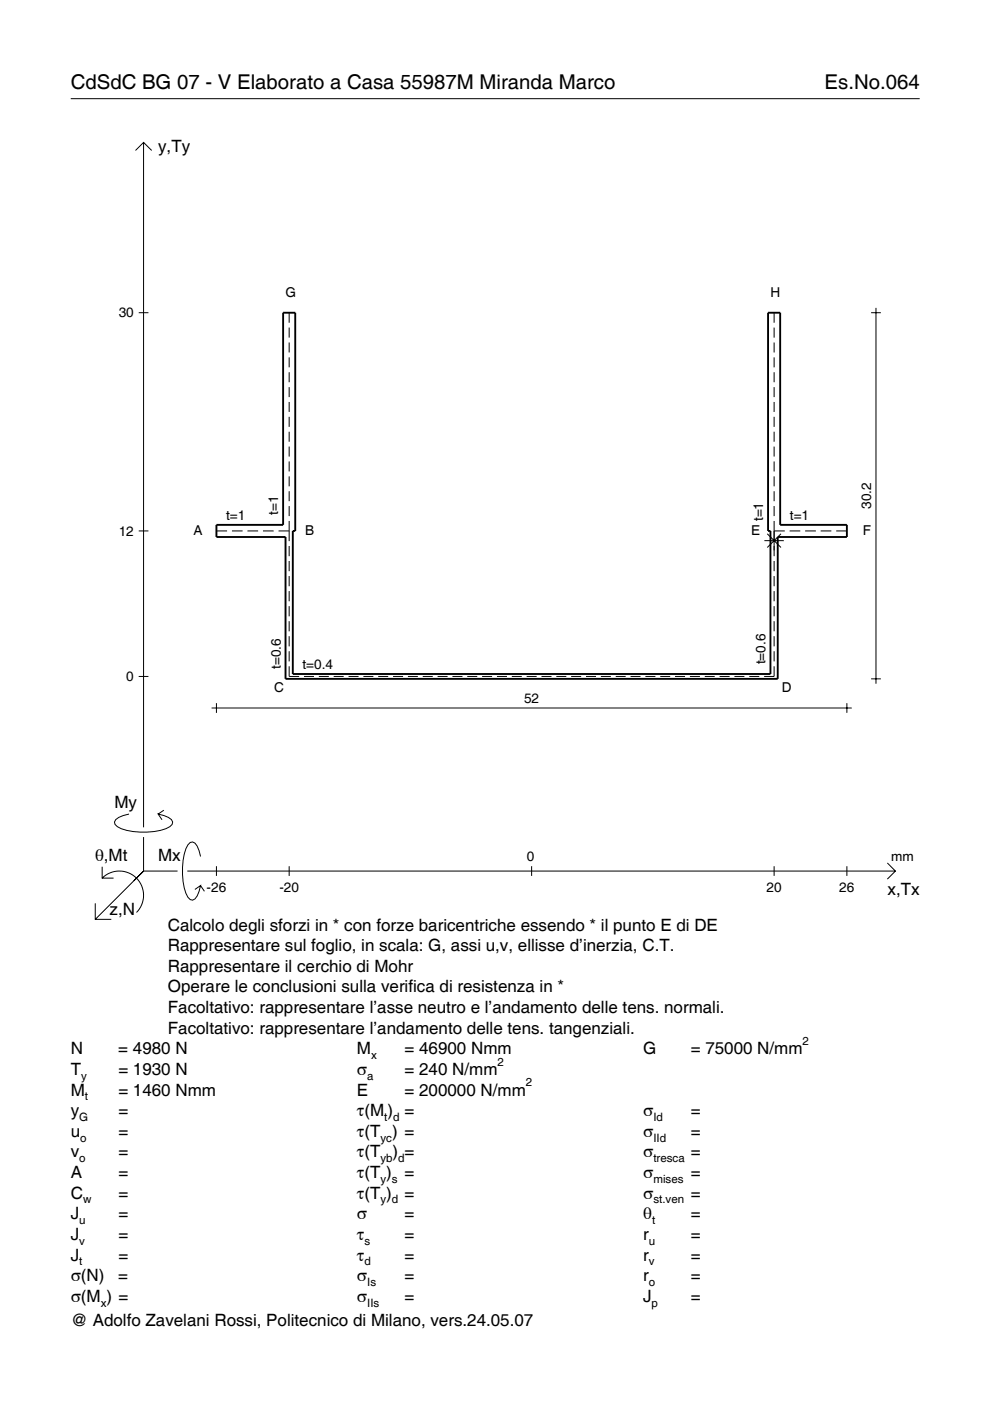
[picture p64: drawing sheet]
<svg xmlns="http://www.w3.org/2000/svg" width="210mm" height="297mm" viewBox="0 0 210 297" stroke-linecap="round" stroke-linejoin="round" font-family="sans-serif">
<defs><g id="words">
<g font-size="4.3">
<text x="15" y="18.9">CdSdC BG 07 - V Elaborato a Casa 55987M Miranda Marco</text>
<text x="174.8" y="18.9">Es.No.064</text>
</g>
<g font-size="3.6">
<text x="33.5" y="32.3">y,Ty</text>
<text x="24.3" y="171.3">My</text>
<text x="20.1" y="182.6">θ,Mt</text>
<text x="33.5" y="182.6">Mx</text>
<text x="188.2" y="189.8">x,Tx</text>
<text x="23.2" y="193.9">z,N</text>
<text x="35.6" y="197.3">Calcolo degli sforzi in * con forze baricentriche essendo * il punto E di DE</text>
<text x="35.6" y="201.7">Rappresentare sul foglio, in scala: G, assi u,v, ellisse d’inerzia, C.T.</text>
<text x="35.6" y="206">Rappresentare il cerchio di Mohr</text>
<text x="35.6" y="210.4">Operare le conclusioni sulla verifica di resistenza in *</text>
<text x="35.6" y="214.8">Facoltativo: rappresentare l’asse neutro e l’andamento delle tens. normali.</text>
<text x="35.6" y="219.2">Facoltativo: rappresentare l’andamento delle tens. tangenziali.</text>
<text x="15" y="223.5">N</text>
<text x="15" y="227.9">T</text>
<text x="25.1" y="223.5">= 4980 N</text>
<text x="25.1" y="227.9">= 1930 N</text>
<text x="75.7" y="227.9">σ</text>
<text x="75.7" y="223.5">M</text>
<text x="85.8" y="223.5">= 46900 Nmm</text>
<text x="85.8" y="227.9">= 240 N/mm</text>
<text x="136.4" y="223.5">G</text>
<text x="146.5" y="223.5">= 75000 N/mm</text>
<text x="15" y="232.3">M</text>
<text x="25.1" y="232.3">= 1460 Nmm</text>
<text x="75.7" y="232.3">E</text>
<text x="85.8" y="232.3">= 200000 N/mm</text>
<text x="15" y="236.7">y</text>
<text x="25.1" y="236.7">=</text>
<text x="75.7" y="236.7">τ(M ) =</text>
<text x="136.4" y="236.7">σ</text>
<text x="146.5" y="236.7">=</text>
<text x="15" y="241">u</text>
<text x="15" y="245.4">v</text>
<text x="25.1" y="241">=</text>
<text x="25.1" y="245.4">=</text>
<text x="75.7" y="241">τ(T ) =</text>
<text x="75.7" y="245.4">τ(T</text>
<text x="83.3" y="245.4">) =</text>
<text x="136.4" y="241">σ</text>
<text x="136.4" y="245.4">σ</text>
<text x="146.5" y="241">=</text>
<text x="146.5" y="245.4">=</text>
<text x="15" y="249.8">A</text>
<text x="25.1" y="249.8">=</text>
<text x="75.7" y="249.8">τ(T )</text>
<text x="85.8" y="249.8">=</text>
<text x="136.4" y="249.8">σ</text>
<text x="146.5" y="249.8">=</text>
<text x="15" y="254.2">C</text>
<text x="25.1" y="254.2">=</text>
<text x="75.7" y="254.2">τ(T )</text>
<text x="85.8" y="254.2">=</text>
<text x="136.4" y="254.2">σ</text>
<text x="146.5" y="254.2">=</text>
<text x="15" y="258.5">J</text>
<text x="15" y="262.9">J</text>
<text x="25.1" y="258.5">=</text>
<text x="25.1" y="262.9">=</text>
<text x="75.7" y="258.5">σ</text>
<text x="75.7" y="262.9">τ</text>
<text x="85.8" y="258.5">=</text>
<text x="85.8" y="262.9">=</text>
<text x="136.4" y="258.5">θ</text>
<text x="136.4" y="262.9">r</text>
<text x="146.5" y="258.5">=</text>
<text x="146.5" y="262.9">=</text>
<text x="15" y="267.3">J</text>
<text x="25.1" y="267.3">=</text>
<text x="75.7" y="267.3">τ</text>
<text x="85.8" y="267.3">=</text>
<text x="136.4" y="267.3">r</text>
<text x="146.5" y="267.3">=</text>
<text x="15" y="271.7">σ(N)</text>
<text x="25.1" y="271.7">=</text>
<text x="75.7" y="271.7">σ</text>
<text x="85.8" y="271.7">=</text>
<text x="136.4" y="271.7">r</text>
<text x="146.5" y="271.7">=</text>
<text x="15" y="276">σ(M ) =</text>
<text x="15" y="281.2">@ Adolfo Zavelani Rossi, Politecnico di Milano, vers.24.05.07</text>
<text x="75.7" y="276">σ</text>
<text x="85.8" y="276">=</text>
<text x="136.4" y="276">J</text>
<text x="146.5" y="276">=</text>
</g>
<g font-size="2.9">
<text x="60.6" y="63.1">G</text>
<text x="163.4" y="63.1">H</text>
<text x="25.2" y="67.3">30</text>
<text x="184.7" y="107.9" transform="rotate(-90 184.7 107.9)">30.2</text>
<text x="25.2" y="113.6">12</text>
<text x="41" y="113.5">A</text>
<text x="47.9" y="110.3">t=1</text>
<text x="59" y="109.2" transform="rotate(-90 59 109.2)">t=1</text>
<text x="64.7" y="113.5">B</text>
<text x="159.2" y="113.5">E</text>
<text x="161.8" y="110.5" transform="rotate(-90 161.8 110.5)">t=1</text>
<text x="167.5" y="110.3">t=1</text>
<text x="182.9" y="113.5">F</text>
<text x="59.5" y="141.9" transform="rotate(-90 59.5 141.9)">t=0.6</text>
<text x="64.1" y="141.9">t=0.4</text>
<text x="162.3" y="140.8" transform="rotate(-90 162.3 140.8)">t=0.6</text>
<text x="26.8" y="144.4">0</text>
<text x="58.1" y="146.7">C</text>
<text x="111.1" y="149.1">52</text>
<text x="165.8" y="146.7">D</text>
<text x="111.7" y="182.6">0</text>
<text x="189" y="182.6">mm</text>
<text x="43.8" y="189.1">-26</text>
<text x="59.2" y="189.1">-20</text>
<text x="162.5" y="189.1">20</text>
<text x="178" y="189.1">26</text>
</g>
<g font-size="2.4">
<text x="170.2" y="221.5">2</text>
<text x="78.7" y="224.5">x</text>
<text x="105.5" y="225.9">2</text>
<text x="17.2" y="228.9">y</text>
<text x="18" y="233.3">t</text>
<text x="77.9" y="228.9">a</text>
<text x="111.5" y="230.3">2</text>
<text x="16.8" y="237.7">G</text>
<text x="81.5" y="237.7">t d</text>
<text x="138.5" y="237.7">Id</text>
<text x="17" y="242">o</text>
<text x="80.7" y="242">yc</text>
<text x="138.5" y="242">IId</text>
<text x="16.8" y="246.4">o</text>
<text x="80.7" y="246.4">yb d</text>
<text x="80.7" y="250.8">y s</text>
<text x="138.5" y="246.4">tresca</text>
<text x="138.5" y="250.8">mises</text>
<text x="17.6" y="255.2">w</text>
<text x="80.7" y="255.2">y d</text>
<text x="138.5" y="255.2">st.ven</text>
<text x="16.8" y="259.5">u</text>
<text x="16.8" y="263.9">v</text>
<text x="77.3" y="263.9">s</text>
<text x="137.6" y="263.9">u</text>
<text x="138.2" y="259.5">t</text>
<text x="16.8" y="268.3">t</text>
<text x="77.3" y="268.3">d</text>
<text x="137.6" y="268.3">v</text>
<text x="77.9" y="272.7">Is</text>
<text x="137.6" y="272.7">o</text>
<text x="21.4" y="277">x</text>
<text x="77.9" y="277">IIs</text>
<text x="138.2" y="277">p</text>
</g>
</g></defs>
<g fill="none" stroke="#000" stroke-width=".21">
<path d="M15 20.9h180M28.7 31.9l1.7-1.7 1.8 1.7M30.4 30.2v145.2M29.4 66.3h2.1M61.3 66.3v2.1M61.3 69.5v2.1M61.3 72.6v2.1M61.3 75.8v2.1M61.3 78.9v2.1M164.1 66.3v2.1M164.1 69.5v2.1M164.1 72.6v2.1"/>
<path d="M164.1 75.8v2.1M164.1 78.9v2.1M184.7 66.3h2.1M185.7 65.3v79.7M61.3 82.1v2.1M61.3 85.2v2.1M61.3 88.4v2.1M61.3 91.5v2.2M61.3 94.7v2.1M61.3 97.8v2.2M164.1 82.1v2.1M164.1 85.2v2.1"/>
<path d="M164.1 88.4v2.1M164.1 91.5v2.2M164.1 94.7v2.1M164.1 97.8v2.2M29.4 112.6h2.1M45.9 112.6h2.2M49.2 112.6h2.2M52.5 112.6h2.2M55.8 112.6h2.2M59 112.6h2.3M61.3 101v2.1M61.3 104.1v2.2"/>
<path d="M61.3 107.3v2.1M61.3 110.5v4.2M61.3 115.8v2.1M61.3 118.9v2.2M162.1 114.6h4.1M162.7 113.2l2.9 2.9M164.1 112.6h2.3M164.1 101v2.1M164.1 104.1v2.2M164.1 107.3v2.1M164.1 110.5v7.4M164.1 118.9v2.2"/>
<path d="M165.6 113.2l-2.9 2.9M167.4 112.6h2.3M170.7 112.6h2.3M174 112.6h2.3M177.3 112.6h2.3M61.3 122.1v2.2M61.3 125.3v2.2M61.3 128.5v2.2M61.3 131.7v2.2M61.3 134.9v2.1M61.3 138.1v2.1M164.1 122.1v2.2"/>
<path d="M164.1 125.3v2.2M164.1 128.5v2.2M164.1 131.7v2.2M164.1 134.9v2.1M164.1 138.1v2.1M29.4 143.4h2.1M44.9 150.1h135.7M45.9 149.1v2M61.3 141.3v2.1h2.1M64.5 143.4h2.1M67.6 143.4h2.1M70.7 143.4h2.2"/>
<path d="M73.9 143.4h2.1M77 143.4h2.2M80.2 143.4h2.1M83.3 143.4h2.2M86.5 143.4h2.1M89.6 143.4h2.1M92.8 143.4h2.1M95.9 143.4h2.1M99.1 143.4h2.1M102.2 143.4h2.1M105.4 143.4h2.1M108.5 143.4h2.1"/>
<path d="M111.7 143.4h2.1M114.8 143.4h2.1M118 143.4h2.1M121.1 143.4h2.1M124.2 143.4h2.2M127.4 143.4h2.1M130.5 143.4h2.2M133.7 143.4h2.1M136.8 143.4h2.2M140 143.4h2.1M143.1 143.4h2.1M146.3 143.4h2.1"/>
<path d="M149.4 143.4h2.1M152.6 143.4h2.1M155.7 143.4h2.1M158.9 143.4h2.1M164.1 141.3v2.1h-2.1M179.6 149.1v2M184.7 143.9h2.1M27.3 172.6a3.6 3.6 0 0 0-3 1.7l.1 .5a5.7 5.7 0 0 0 3.8 1.5 13.3 13.3 0 0 0 7.8-1l.5-.5 .1-.5a3.6 3.6 0 0 0-3.1-1.7l.8 1.2M30.4 177.5v7.2M34.7 171.8l-1.2 .8M20.2 191.5v3.4h3.4M21.7 186.2a5.1 5.1 0 0 1 7.2 0 5.1 5.1 0 0 1 0 7.3"/>
<path d="M21.7 183.8v2.4h2.4M30.4 184.7l-10.2 10.2M30.4 184.7l-2 2M30.4 184.7h7.2M39.7 184.7h150.1M42.5 181.6a3.6 3.6 0 0 0-1.7-3.1l-.5 .1a5.7 5.7 0 0 0-1.5 3.8 13.3 13.3 0 0 0 1 7.8l.5 .5 .5 .2a3.6 3.6 0 0 0 1.7-3.1l-1.2 .8M42.5 187.8l.8 1.2M45.9 183.7v2M61.3 183.7v2M112.7 183.7v2M164.1 183.7v2M179.6 183.7v2"/>
<path d="M188.1 183l1.7 1.7-1.7 1.7"/>
</g>
<path d="M60 66.3h2.6v46.3h-.5v30.3h101.3v-30.3h-.6v-46.3h2.6v45h14.2v2.6h-14.7v30h-104.4v-30h-14.6v-2.6h14.1z" fill="none" stroke="#000" stroke-width=".4"/>
<use href="#words"/>
</svg>
